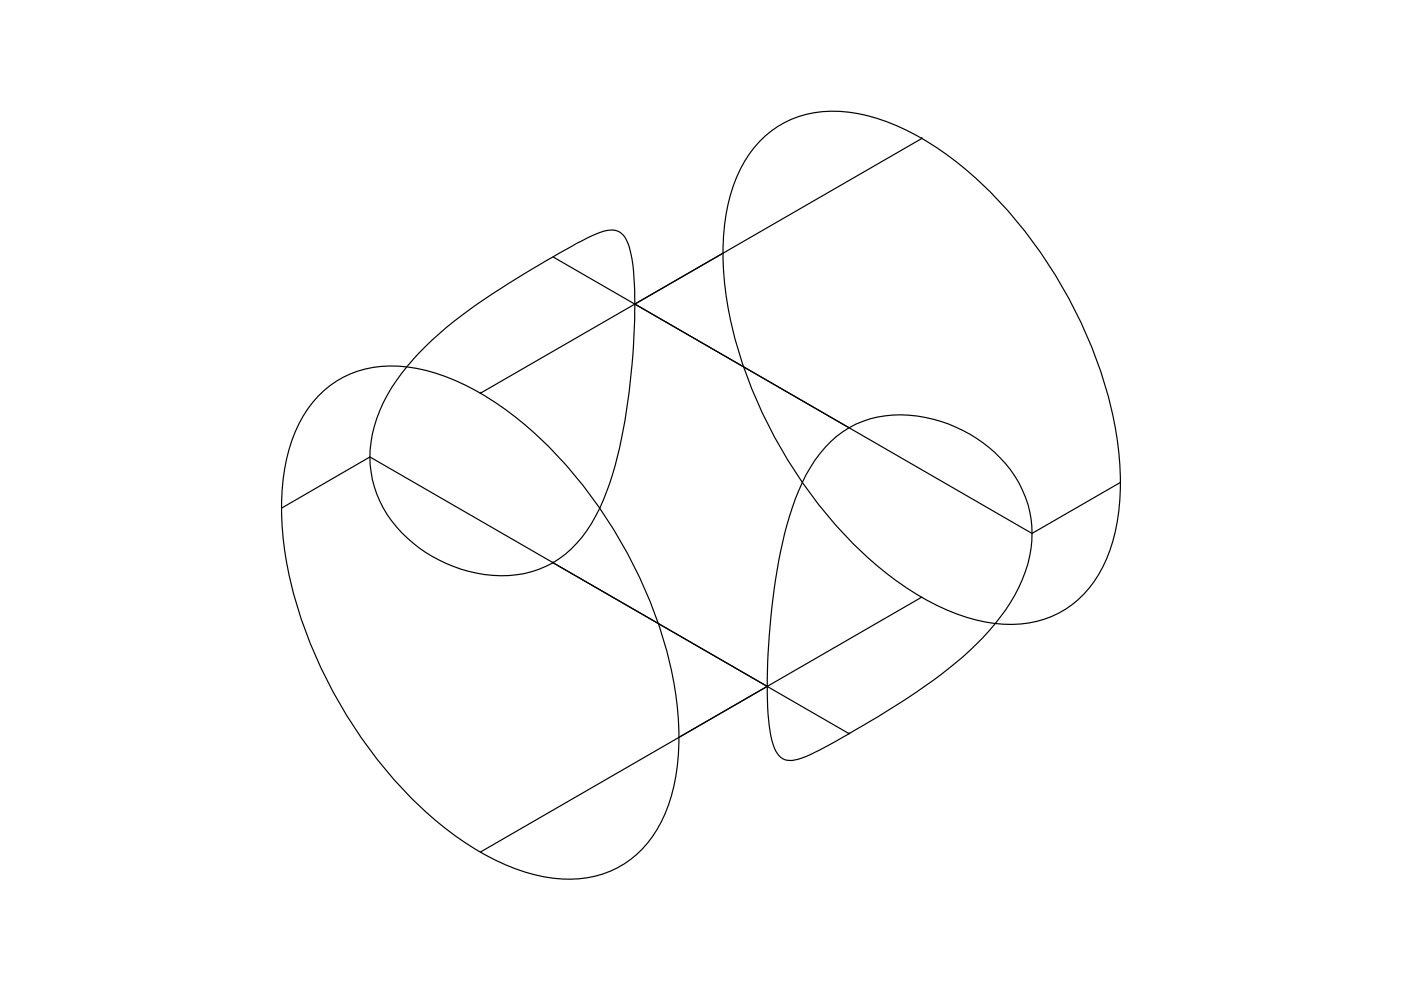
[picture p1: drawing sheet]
<svg xmlns="http://www.w3.org/2000/svg" width="297mm" height="210mm" viewBox="0 0 297 210" stroke-linecap="round" stroke-linejoin="round" font-family="sans-serif">
<!-- layer: 0 -->
<g fill="none" stroke="#000" stroke-width=".25">
<path d="M162.1 29a21.5 21.5 0 0 1 16.9-5.3 45.3 45.3 0 0 1 22.1 9.4 94.7 94.7 0 0 1 29.3 37.9 77.1 77.1 0 0 1 7 34.6 32.3 32.3 0 0 1-7 19.8 21.2 21.2 0 0 1-18.6 6.9 45.3 45.3 0 0 1-22.1-9.4 94.7 94.7 0 0 1-29.2-37.9 77.1 77.1 0 0 1-7.1-34.6 32.3 32.3 0 0 1 7.1-19.8zM195.4 29.4h.1M195.4 29.4l-93.6 54M117.2 54.5l62.8 36.2M88.9 74.8a108.4 108.4 0 0 1 22.3-16.8l6-3.5a67.2 67.2 0 0 1 10.7-5.4 3.7 3.7 0 0 1 5.2 2.4 33 33 0 0 1 1.5 11.4 145 145 0 0 1-4.2 35.8 39.4 39.4 0 0 1-8.1 16.5 21.7 21.7 0 0 1-21.2 6.3 28.9 28.9 0 0 1-20.6-15.3 23 23 0 0 1 0-19.1 41.2 41.2 0 0 1 8.4-12.3zM134.6 64.5l84.2 48.6 18.7-10.8M68.5 83a21.5 21.5 0 0 1 16.9-5.3 45.3 45.3 0 0 1 22.1 9.4 94.7 94.7 0 0 1 29.3 37.9 77.1 77.1 0 0 1 7 34.6 32.3 32.3 0 0 1-7 19.8 21.2 21.2 0 0 1-18.6 6.9 45.3 45.3 0 0 1-22.1-9.4 94.7 94.7 0 0 1-29.2-37.9 77.1 77.1 0 0 1-7.1-34.6 32.3 32.3 0 0 1 7.1-19.8zM101.8 83.4h.1M176.1 93.6a21.3 21.3 0 0 1 18.4-5.4 29.7 29.7 0 0 1 21.5 14.1 23.4 23.4 0 0 1 0 22.2 52 52 0 0 1-14.9 17.3 200.3 200.3 0 0 1-30.2 18.6l-.8 .3a4.5 4.5 0 0 1-4.6-.1 9 9 0 0 1-2.2-5.6 106 106 0 0 1 .1-24.2 96.1 96.1 0 0 1 6-26.8 31 31 0 0 1 6.7-10.4zM59.7 107.7l18.7-10.8 101.6 58.7M117.2 119.3h.1M195.4 126.6l-93.6 54.1"/>
<path d="M162.7 145.5l-18.7 10.8M180 155.6h.1"/>
</g>
</svg>
